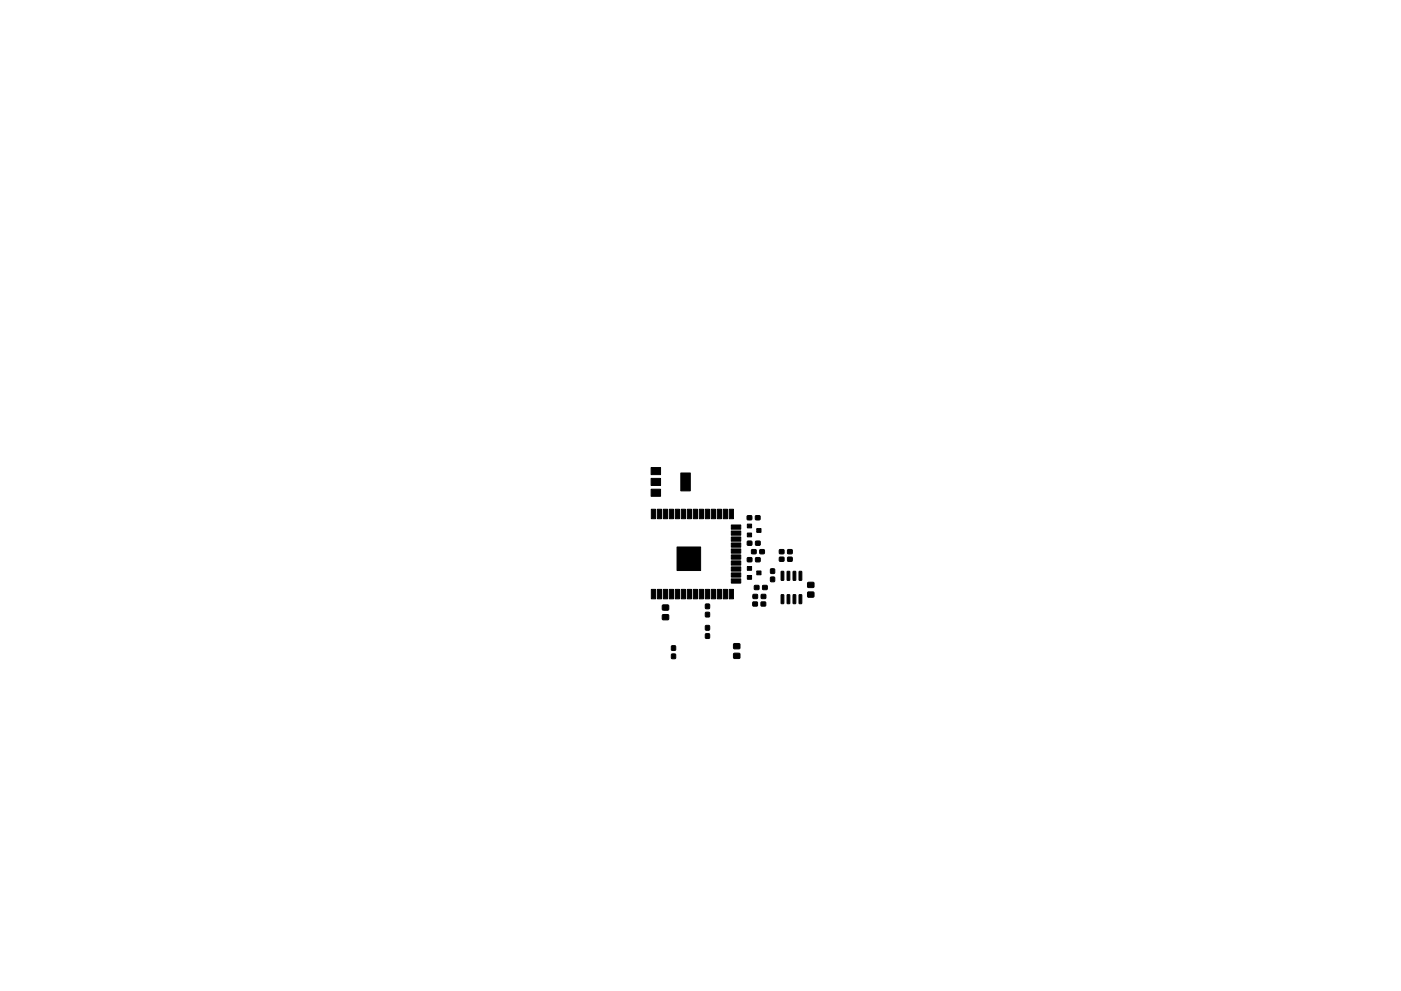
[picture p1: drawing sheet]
<svg xmlns="http://www.w3.org/2000/svg" width="297mm" height="210mm" viewBox="0 0 297 210" stroke-linecap="round" stroke-linejoin="round" font-family="sans-serif">
<g fill="#000" stroke="#000" stroke-width=".21">
<path d="M138.1 99.2h2v1.5h-2zM138.1 103.8h2v1.5h-2zM138.1 101.5h2v1.5h-2zM138.1 108h.9v2h-.9zM139.4 108h.9v2h-.9zM140.6 108h.9v2h-.9zM141.9 108h.9v2h-.9zM143.2 108h.9v2h-.9zM144.3 100.3h2v3.8h-2zM144.4 108h.9v2h-.9zM145.7 108h.9v2h-.9zM147 108h.9v2h-.9z"/>
<path d="M148.3 108h.9v2h-.9zM149.5 108h.9v2h-.9zM150.8 108h.9v2h-.9zM152.1 108h.9v2h-.9zM153.3 108h.9v2h-.9zM154.6 108h.9v2h-.9zM155.1 111.4h2v.9h-2zM155.1 112.7h2v.9h-2zM155.1 113.9h2v.9h-2zM155.1 115.2h2v.9h-2zM155.1 116.5h2v.9h-2zM155.1 117.7h2v.9h-2z"/>
<path d="M155.1 119h2v.9h-2zM158.5 113.1h.8v.8h-.8zM158.5 111.2h.8v.8h-.8zM158.4 109.4h.9l.1 .8-.9 .1zM158.5 114.8h.9v.8l-.9 .1zM158.5 118.3h.9v.8l-.9 .1zM159.4 116.6h.9v.8l-.9 .1zM160.5 112.1h.8v.8h-.8zM160.2 109.4h.9v.8l-.9 .1zM160.2 114.8h.9v.8l-.9 .1zM160.2 118.3h.9v.8l-.9 .1zM161.1 116.6h.9v.8l-.9 .1z"/>
<path d="M165.3 118.2h.9v.8l-.9 .1zM165.3 116.6h.9v.8l-.9 .1zM167 118.2h.9v.8l-.9 .1zM167 116.6h.9v.8l-.9 .1zM138.1 125h.9v2h-.9zM139.4 125h.9v2h-.9zM140.6 125h.9v2h-.9zM140.5 130.4h1.2v1l-1.2 .1zM140.5 128.4h1.2v1h-1.2zM141.9 125h.9v2h-.9zM142.4 137l.8 .1v.9l-.8-.1zM142.4 138.8h.8v.9h-.8z"/>
<path d="M143.2 125h.9v2h-.9zM144.4 125h.9v2h-.9zM145.7 125h.9v2h-.9zM147 125h.9v2h-.9zM143.5 116h5v5h-5zM148.3 125h.9v2h-.9zM149.6 128.2h.8v.9h-.8zM149.6 129.9l.8 .1v.9l-.8-.1zM149.6 134.5h.8v.9h-.8zM149.6 132.7l.8 .1v.9l-.8-.1zM149.5 125h.9v2h-.9zM150.8 125h.9v2h-.9z"/>
<path d="M152.1 125h.9v2h-.9zM153.3 125h.9v2h-.9zM154.6 125h.9v2h-.9zM155.6 138.6h1.2v1l-1.2 .1zM155.6 136.6h1.2v1h-1.2zM155.1 120.3h2v.9h-2zM155.1 121.5h2v.9h-2zM155.1 122.8h2v.9h-2zM158.5 122.1h.8v.8h-.8zM158.5 120.2h.8v.8h-.8zM159.6 127.7h.9l.1 .8-.9 .1zM159.7 126.1h.9v.8l-.9 .1z"/>
<path d="M160.5 121.1h.8v.8h-.8zM160 124.2h.9v.8l-.9 .1zM161.4 127.7h.9v.8l-.9 .1zM161.4 126.1h.9v.8l-.9 .1zM161.7 124.2h.9v.8l-.9 .1zM163.4 120.7h.8v.9h-.8zM163.4 122.5h.8v.9h-.8zM165.6 126.2l.6 .1v1.7l-.1 .1-.5-.1zM165.6 121.2l.6 .1v1.7l-.1 .1-.5-.1zM166.9 126.2l.6 .1v1.7l-.2 .1-.4-.1zM166.9 121.2l.6 .1v1.7l-.2 .1-.4-.1zM168.2 126.2l.5 .1v1.7l-.1 .1-.5-.1z"/>
<path d="M168.2 121.2l.5 .1v1.7l-.1 .1-.5-.1zM169.4 126.2l.6 .1v1.7l-.1 .1-.5-.1zM169.4 121.2l.6 .1v1.7l-.1 .1-.5-.1zM171.3 123.6h1.2v1h-1.2zM171.3 125.6h1.2v1l-1.2 .1z"/>
</g>
</svg>
